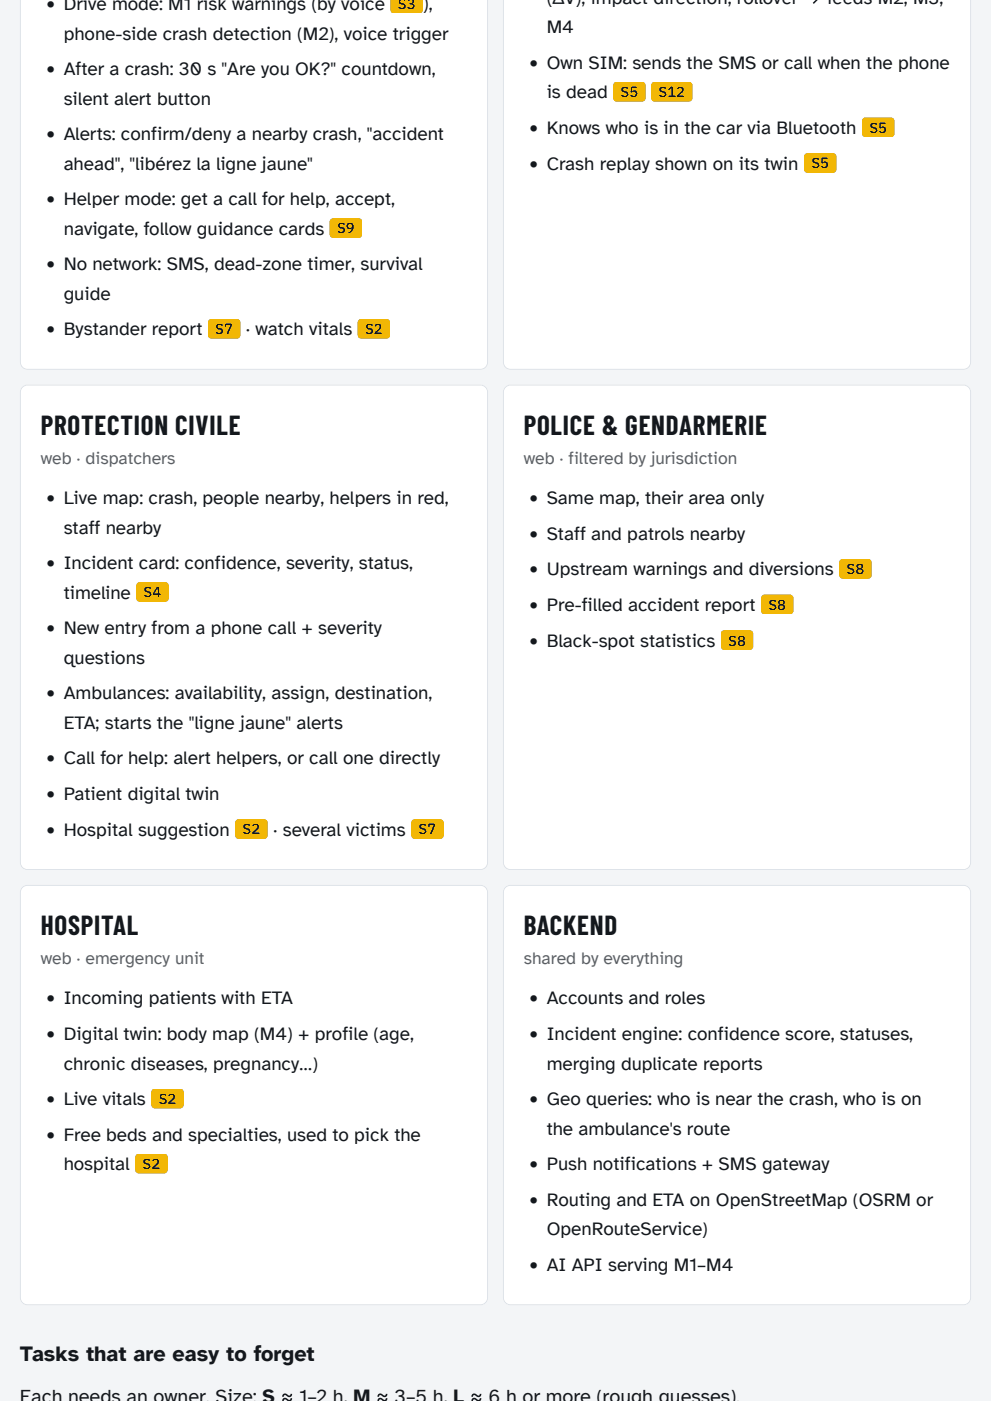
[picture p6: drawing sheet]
<svg xmlns="http://www.w3.org/2000/svg" width="210mm" height="297mm" viewBox="0 0 210 297" stroke-linecap="round" stroke-linejoin="round" font-family="sans-serif">
<defs><g id="words">
<g font-size="5.7" fill="#14181d">
<text x="8.6" y="92.2">PROTECTION CIVILE</text>
<text x="111.1" y="92.2">POLICE &amp; GENDARMERIE</text>
<text x="8.6" y="198.2">HOSPITAL</text>
<text x="111.1" y="198.2">BACKEND</text>
</g>
<text font-size="4.6" fill="#14181d" x="4.2" y="288.6">Tasks that are easy to forget</text>
<text font-size="4.2" fill="#14181d" x="4.2" y="297.5">Each needs an owner. Size: S ≈ 1–2 h, M ≈ 3–5 h, L ≈ 6 h or more (rough guesses).</text>
<g font-size="4" fill="#14181d">
<text x="9.6" y="2.2">• Drive mode: M1 risk warnings (by voice</text>
<text x="89.7" y="2.2">),</text>
<text x="116" y=".8">(ΔV), impact direction, rollover → feeds M2, M3,</text>
<text x="13.5" y="8.4">phone-side crash detection (M2), voice trigger</text>
<text x="116" y="7.1">M4</text>
<text x="9.6" y="15.9">• After a crash: 30 s &quot;Are you OK?&quot; countdown,</text>
<text x="112.1" y="14.6">• Own SIM: sends the SMS or call when the phone</text>
<text x="13.5" y="22.2">silent alert button</text>
<text x="116" y="20.9">is dead</text>
<text x="9.6" y="29.7">• Alerts: confirm/deny a nearby crash, &quot;accident</text>
<text x="112.1" y="28.4">• Knows who is in the car via Bluetooth</text>
<text x="13.5" y="36">ahead&quot;, &quot;libérez la ligne jaune&quot;</text>
<text x="112.1" y="36">• Crash replay shown on its twin</text>
<text x="9.6" y="43.5">• Helper mode: get a call for help, accept,</text>
<text x="13.5" y="49.8">navigate, follow guidance cards</text>
<text x="9.6" y="57.3">• No network: SMS, dead-zone timer, survival</text>
<text x="13.5" y="63.6">guide</text>
<text x="9.6" y="71.1">• Bystander report</text>
<text x="52.1" y="71.1">· watch vitals</text>
<text x="9.6" y="106.9">• Live map: crash, people nearby, helpers in red,</text>
<text x="112.1" y="106.9">• Same map, their area only</text>
<text x="13.5" y="113.1">staff nearby</text>
<text x="112.1" y="114.5">• Staff and patrols nearby</text>
<text x="9.6" y="120.7">• Incident card: confidence, severity, status,</text>
<text x="112.1" y="122">• Upstream warnings and diversions</text>
<text x="13.5" y="126.9">timeline</text>
<text x="112.1" y="129.6">• Pre-filled accident report</text>
<text x="9.6" y="134.5">• New entry from a phone call + severity</text>
<text x="112.1" y="137.1">• Black-spot statistics</text>
<text x="13.5" y="140.7">questions</text>
<text x="9.6" y="148.3">• Ambulances: availability, assign, destination,</text>
<text x="13.5" y="154.5">ETA; starts the &quot;ligne jaune&quot; alerts</text>
<text x="9.6" y="162.1">• Call for help: alert helpers, or call one directly</text>
<text x="9.6" y="169.6">• Patient digital twin</text>
<text x="9.6" y="177.2">• Hospital suggestion</text>
<text x="57.9" y="177.2">· several victims</text>
<text x="9.6" y="213">• Incoming patients with ETA</text>
<text x="112.1" y="213">• Accounts and roles</text>
<text x="9.6" y="220.5">• Digital twin: body map (M4) + profile (age,</text>
<text x="112.1" y="220.5">• Incident engine: confidence score, statuses,</text>
<text x="13.5" y="226.8">chronic diseases, pregnancy…)</text>
<text x="116" y="226.8">merging duplicate reports</text>
<text x="9.6" y="234.3">• Live vitals</text>
<text x="112.1" y="234.3">• Geo queries: who is near the crash, who is on</text>
<text x="9.6" y="241.9">• Free beds and specialties, used to pick the</text>
<text x="116" y="240.6">the ambulance's route</text>
<text x="13.5" y="248.1">hospital</text>
<text x="112.1" y="248.1">• Push notifications + SMS gateway</text>
<text x="112.1" y="255.7">• Routing and ETA on OpenStreetMap (OSRM or</text>
<text x="116" y="261.9">OpenRouteService)</text>
<text x="112.1" y="269.5">• AI API serving M1–M4</text>
</g>
<g font-size="3.7" fill="#56616d">
<text x="8.6" y="98.4">web · dispatchers</text>
<text x="111.1" y="98.4">web · filtered by jurisdiction</text>
<text x="8.6" y="204.5">web · emergency unit</text>
<text x="111.1" y="204.5">shared by everything</text>
</g>
<g font-size="3.1" fill="#1b1500">
<text x="84.4" y="1.9">S3</text>
<text x="131.7" y="20.6">S5</text>
<text x="139.7" y="20.6">S12</text>
<text x="184.4" y="28.2">S5</text>
<text x="172.1" y="35.7">S5</text>
<text x="71.5" y="49.5">S9</text>
<text x="45.7" y="70.9">S7</text>
<text x="77.5" y="70.9">S2</text>
<text x="179.6" y="121.7">S8</text>
<text x="30.5" y="126.7">S4</text>
<text x="163" y="129.3">S8</text>
<text x="154.5" y="136.9">S8</text>
<text x="51.5" y="176.9">S2</text>
<text x="88.8" y="176.9">S7</text>
<text x="33.7" y="234.1">S2</text>
<text x="30.3" y="247.8">S2</text>
</g>
</g></defs>
<path d="M0 -.1h210.3v297.2h-210.3z" fill="#f3f5f7"/>
<path d="M4.2 -.1h99.3v78.5h-99.3z" fill="#fff"/>
<path d="M4.2 -.1h99.3v76.9a1.59 1.59 0 0 1-1.5 1.6h-96.2a1.59 1.59 0 0 1-1.6-1.6zM4.4 -.1v76.9a1.41 1.41 0 0 0 1.4 1.4h96.2a1.41 1.41 0 0 0 1.4-1.4v-76.9z" fill="#d8dee5"/>
<g fill="#f2b705">
<path d="M82.8 -.1h6.9v3h-6.9z"/>
<path d="M69.9 46.2h7v4.3h-7z"/>
<path d="M44.1 67.6h6.9v4.2h-6.9z"/>
<path d="M75.9 67.6h6.9v4.2h-6.9z"/>
</g>
<path d="M106.7 -.1h99.3v78.5h-99.3z" fill="#fff"/>
<path d="M106.7 -.1h99.3v76.9a1.59 1.59 0 0 1-1.6 1.6h-96.1a1.59 1.59 0 0 1-1.6-1.6zM106.9 -.1v76.9a1.41 1.41 0 0 0 1.4 1.4h96.1a1.41 1.41 0 0 0 1.4-1.4v-76.9z" fill="#d8dee5"/>
<g fill="#f2b705">
<path d="M130.1 17.3h6.9v4.3h-6.9z"/>
<path d="M138.1 17.3h8.8v4.3h-8.8z"/>
<path d="M182.9 24.9h6.9v4.2h-6.9z"/>
<path d="M170.6 32.5h6.9v4.2h-6.9z"/>
</g>
<path d="M4.2 81.6h99.3v102.8h-99.3z" fill="#fff"/>
<path d="M4.9 81.9l.9-.3h96.2a1.59 1.59 0 0 1 1.5 1.5v99.8a1.59 1.59 0 0 1-1.5 1.5h-96.2a1.59 1.59 0 0 1-1.6-1.5v-99.8l.1-.5zM5 82l-.5 .7-.1 .4v99.8a1.41 1.41 0 0 0 1.4 1.4h96.2a1.41 1.41 0 0 0 1.4-1.4v-99.8a1.41 1.41 0 0 0-1.4-1.4h-96.2z" fill="#d8dee5"/>
<g fill="#f2b705">
<path d="M28.9 123.4h6.9v4.2h-6.9z"/>
<path d="M49.9 173.7h6.9v4.2h-6.9z"/>
<path d="M87.2 173.7h7v4.2h-7z"/>
</g>
<path d="M106.7 81.6h99.3v102.8h-99.3z" fill="#fff"/>
<path d="M107.4 81.9l.9-.3h96.1a1.59 1.59 0 0 1 1.6 1.5v99.8a1.59 1.59 0 0 1-1.6 1.5h-96.1a1.59 1.59 0 0 1-1.6-1.5v-99.8l.1-.5zM107.5 82l-.5 .7-.1 .4v99.8a1.41 1.41 0 0 0 1.4 1.4h96.1a1.41 1.41 0 0 0 1.4-1.4v-99.8a1.41 1.41 0 0 0-1.4-1.4h-96.1z" fill="#d8dee5"/>
<g fill="#f2b705">
<path d="M178 118.5h7v4.2h-7z"/>
<path d="M161.4 126h7v4.3h-7z"/>
<path d="M152.9 133.6h6.9v4.2h-6.9z"/>
</g>
<path d="M4.2 187.6h99.3v89.1h-99.3z" fill="#fff"/>
<path d="M4.9 187.9l.9-.3h96.2a1.59 1.59 0 0 1 1.5 1.6v85.9a1.59 1.59 0 0 1-1.5 1.6h-96.2a1.59 1.59 0 0 1-1.6-1.6v-85.9l.1-.5zM5 188.1l-.5 .7-.1 .4v85.9a1.41 1.41 0 0 0 1.4 1.4h96.2a1.41 1.41 0 0 0 1.4-1.4v-85.9a1.41 1.41 0 0 0-1.4-1.4h-96.2z" fill="#d8dee5"/>
<g fill="#f2b705">
<path d="M32.1 230.8h6.9v4.2h-6.9z"/>
<path d="M28.7 244.6h6.9v4.2h-6.9z"/>
</g>
<path d="M106.7 187.6h99.3v89.1h-99.3z" fill="#fff"/>
<path d="M107.4 187.9l.9-.3h96.1a1.59 1.59 0 0 1 1.6 1.6v85.9a1.59 1.59 0 0 1-1.6 1.6h-96.1a1.59 1.59 0 0 1-1.6-1.6v-85.9l.1-.5zM107.5 188.1l-.5 .7-.1 .4v85.9a1.41 1.41 0 0 0 1.4 1.4h96.1a1.41 1.41 0 0 0 1.4-1.4v-85.9a1.41 1.41 0 0 0-1.4-1.4h-96.1z" fill="#d8dee5"/>
<use href="#words"/>
</svg>
